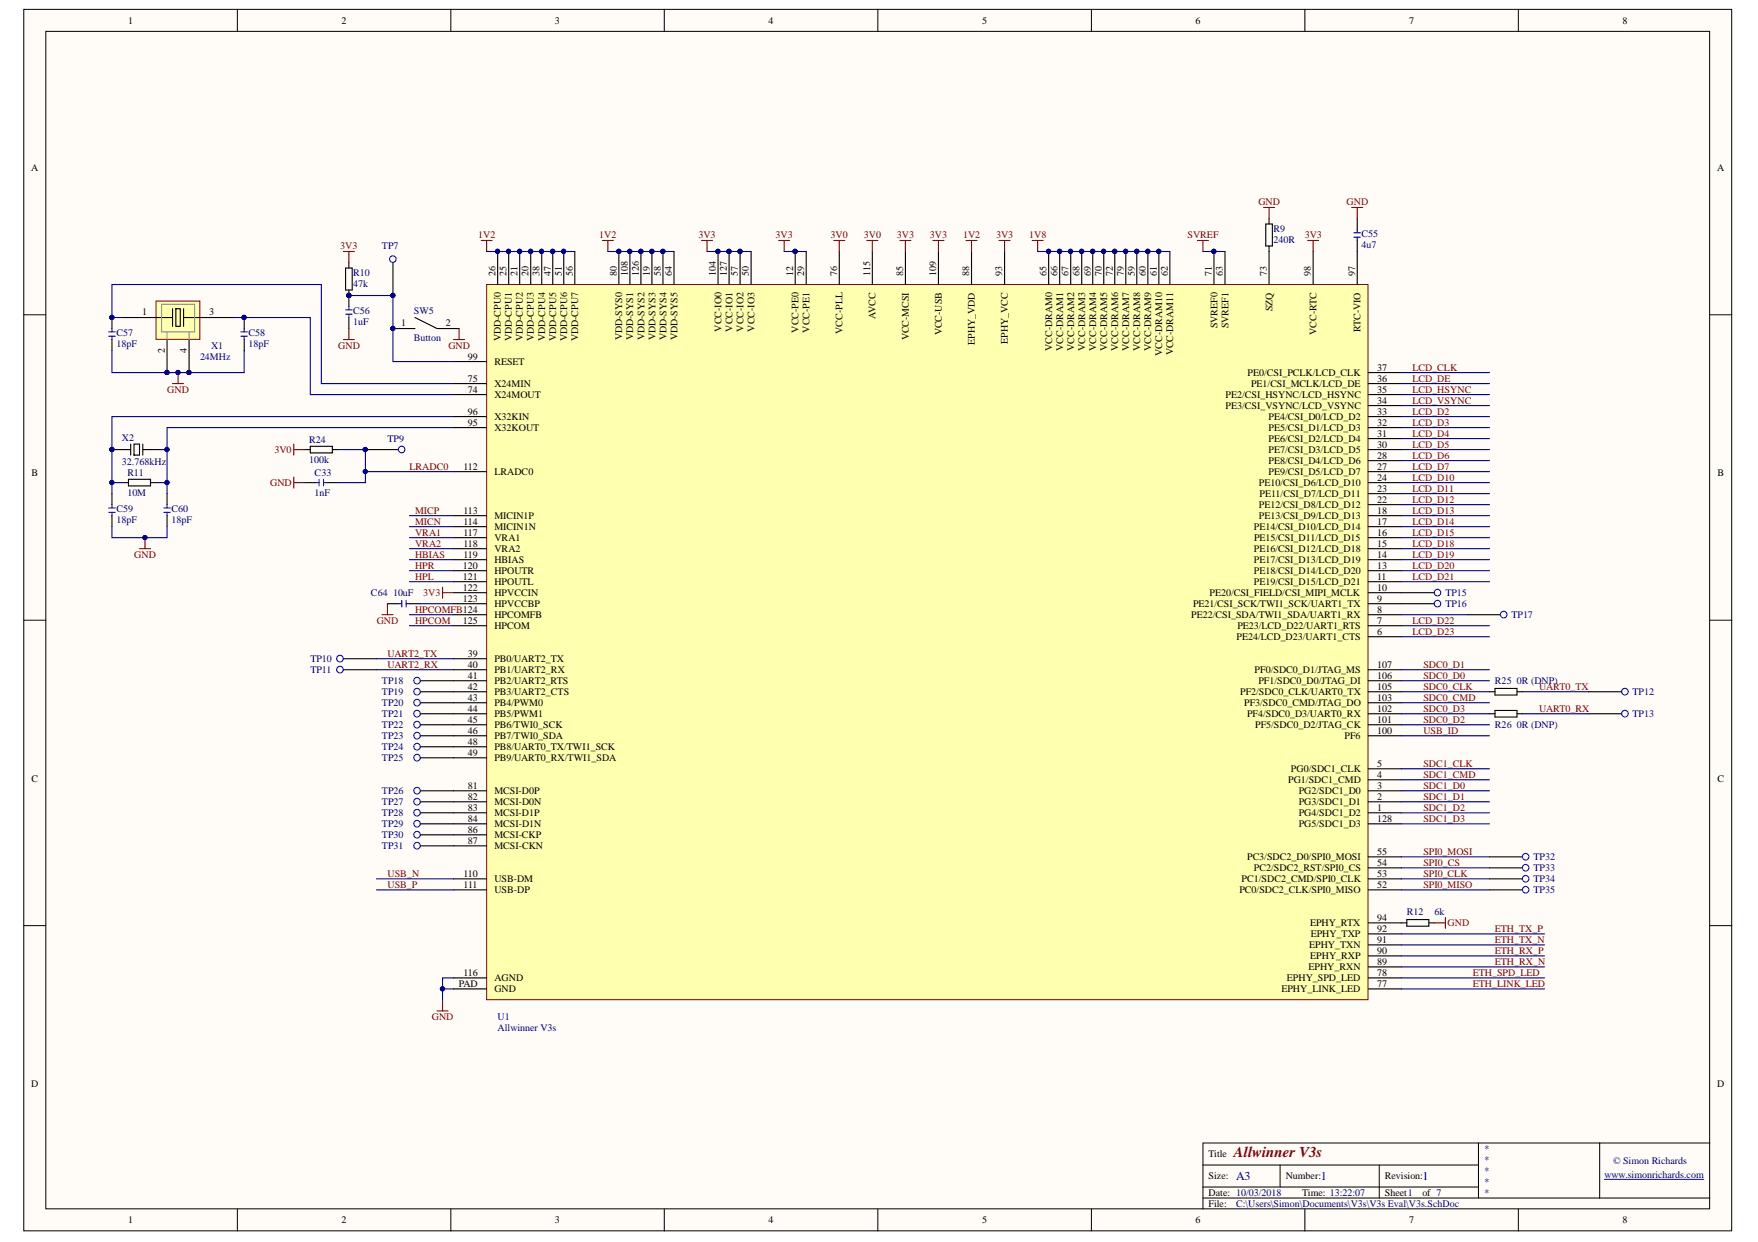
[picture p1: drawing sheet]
<svg xmlns="http://www.w3.org/2000/svg" width="297mm" height="210mm" viewBox="0 0 297 210" stroke-linecap="round" stroke-linejoin="round" font-family="sans-serif">
<defs><g id="words">
<text font-size="2.5" fill="#800000" x="208.5" y="195.6">Allwinner V3s</text>
<g font-size="2" fill="#000080">
<text x="208.9" y="199.4">A3</text>
<text x="223.2" y="199.4">1</text>
<text x="240.3" y="199.4">1</text>
</g>
<g font-size="1.7">
<text x="21.7" y="4">1</text>
<text x="57.7" y="4">2</text>
<text x="93.8" y="4">3</text>
<text x="129.8" y="4">4</text>
<text x="165.9" y="4">5</text>
<text x="202" y="4">6</text>
<text x="238.1" y="4">7</text>
<text x="274.2" y="4">8</text>
<text x="5.3" y="28.9">A</text>
<text x="290.2" y="28.9">A</text>
<text x="83.7" y="46.6" transform="rotate(-90 83.7 46.6)">26</text>
<text x="85.6" y="46.6" transform="rotate(-90 85.6 46.6)">25</text>
<text x="87.4" y="46.6" transform="rotate(-90 87.4 46.6)">21</text>
<text x="89.3" y="46.6" transform="rotate(-90 89.3 46.6)">20</text>
<text x="91.1" y="46.6" transform="rotate(-90 91.1 46.6)">38</text>
<text x="93.1" y="46.6" transform="rotate(-90 93.1 46.6)">47</text>
<text x="94.9" y="46.6" transform="rotate(-90 94.9 46.6)">51</text>
<text x="96.8" y="46.6" transform="rotate(-90 96.8 46.6)">56</text>
<text x="104.2" y="46.6" transform="rotate(-90 104.2 46.6)">80</text>
<text x="106.1" y="46.6" transform="rotate(-90 106.1 46.6)">108</text>
<text x="107.9" y="46.6" transform="rotate(-90 107.9 46.6)">126</text>
<text x="109.8" y="46.6" transform="rotate(-90 109.8 46.6)">19</text>
<text x="111.7" y="46.6" transform="rotate(-90 111.7 46.6)">58</text>
<text x="113.5" y="46.6" transform="rotate(-90 113.5 46.6)">64</text>
<text x="121" y="46.6" transform="rotate(-90 121 46.6)">104</text>
<text x="122.8" y="46.6" transform="rotate(-90 122.8 46.6)">127</text>
<text x="124.7" y="46.6" transform="rotate(-90 124.7 46.6)">57</text>
<text x="126.6" y="46.6" transform="rotate(-90 126.6 46.6)">50</text>
<text x="134" y="46.6" transform="rotate(-90 134 46.6)">12</text>
<text x="135.9" y="46.6" transform="rotate(-90 135.9 46.6)">29</text>
<text x="141.4" y="46.6" transform="rotate(-90 141.4 46.6)">76</text>
<text x="147" y="46.6" transform="rotate(-90 147 46.6)">115</text>
<text x="152.6" y="46.6" transform="rotate(-90 152.6 46.6)">85</text>
<text x="158.2" y="46.6" transform="rotate(-90 158.2 46.6)">109</text>
<text x="163.8" y="46.6" transform="rotate(-90 163.8 46.6)">88</text>
<text x="169.4" y="46.6" transform="rotate(-90 169.4 46.6)">93</text>
<text x="176.8" y="46.6" transform="rotate(-90 176.8 46.6)">65</text>
<text x="178.7" y="46.6" transform="rotate(-90 178.7 46.6)">66</text>
<text x="180.6" y="46.6" transform="rotate(-90 180.6 46.6)">67</text>
<text x="182.4" y="46.6" transform="rotate(-90 182.4 46.6)">68</text>
<text x="184.3" y="46.6" transform="rotate(-90 184.3 46.6)">69</text>
<text x="186.1" y="46.6" transform="rotate(-90 186.1 46.6)">70</text>
<text x="188" y="46.6" transform="rotate(-90 188 46.6)">72</text>
<text x="189.9" y="46.6" transform="rotate(-90 189.9 46.6)">79</text>
<text x="191.7" y="46.6" transform="rotate(-90 191.7 46.6)">59</text>
<text x="193.6" y="46.6" transform="rotate(-90 193.6 46.6)">60</text>
<text x="195.5" y="46.6" transform="rotate(-90 195.5 46.6)">61</text>
<text x="197.3" y="46.6" transform="rotate(-90 197.3 46.6)">62</text>
<text x="204.8" y="46.6" transform="rotate(-90 204.8 46.6)">71</text>
<text x="206.6" y="46.6" transform="rotate(-90 206.6 46.6)">63</text>
<text x="214.1" y="46.6" transform="rotate(-90 214.1 46.6)">73</text>
<text x="221.5" y="46.6" transform="rotate(-90 221.5 46.6)">98</text>
<text x="228.9" y="46.6" transform="rotate(-90 228.9 46.6)">97</text>
<text x="24" y="53.3">1</text>
<text x="35.3" y="53.3">3</text>
<text x="148" y="53.8" transform="rotate(-90 148 53.8)">AVCC</text>
<text x="215" y="52.6" transform="rotate(-90 215 52.6)">SZQ</text>
<text x="27.9" y="59.7" transform="rotate(-90 27.9 59.7)">2</text>
<text x="31.6" y="59.7" transform="rotate(-90 31.6 59.7)">4</text>
<text x="67.8" y="55.1">1</text>
<text x="75.3" y="55.1">2</text>
<text x="84.6" y="57.7" transform="rotate(-90 84.6 57.7)">VDD-CPU0</text>
<text x="86.5" y="57.7" transform="rotate(-90 86.5 57.7)">VDD-CPU1</text>
<text x="88.4" y="57.7" transform="rotate(-90 88.4 57.7)">VDD-CPU2</text>
<text x="90.2" y="57.7" transform="rotate(-90 90.2 57.7)">VDD-CPU3</text>
<text x="92.1" y="57.7" transform="rotate(-90 92.1 57.7)">VDD-CPU4</text>
<text x="94" y="57.7" transform="rotate(-90 94 57.7)">VDD-CPU5</text>
<text x="95.8" y="57.7" transform="rotate(-90 95.8 57.7)">VDD-CPU6</text>
<text x="97.7" y="57.7" transform="rotate(-90 97.7 57.7)">VDD-CPU7</text>
<text x="105.1" y="57.5" transform="rotate(-90 105.1 57.5)">VDD-SYS0</text>
<text x="107" y="57.5" transform="rotate(-90 107 57.5)">VDD-SYS1</text>
<text x="108.9" y="57.5" transform="rotate(-90 108.9 57.5)">VDD-SYS2</text>
<text x="110.7" y="57.5" transform="rotate(-90 110.7 57.5)">VDD-SYS3</text>
<text x="112.6" y="57.5" transform="rotate(-90 112.6 57.5)">VDD-SYS4</text>
<text x="114.5" y="57.5" transform="rotate(-90 114.5 57.5)">VDD-SYS5</text>
<text x="121.9" y="56" transform="rotate(-90 121.9 56)">VCC-IO0</text>
<text x="123.8" y="56" transform="rotate(-90 123.8 56)">VCC-IO1</text>
<text x="125.6" y="56" transform="rotate(-90 125.6 56)">VCC-IO2</text>
<text x="127.5" y="56" transform="rotate(-90 127.5 56)">VCC-IO3</text>
<text x="134.9" y="56.2" transform="rotate(-90 134.9 56.2)">VCC-PE0</text>
<text x="136.8" y="56.2" transform="rotate(-90 136.8 56.2)">VCC-PE1</text>
<text x="142.4" y="56.4" transform="rotate(-90 142.4 56.4)">VCC-PLL</text>
<text x="153.5" y="57.5" transform="rotate(-90 153.5 57.5)">VCC-MCSI</text>
<text x="159.1" y="56.7" transform="rotate(-90 159.1 56.7)">VCC-USB</text>
<text x="164.7" y="58.3" transform="rotate(-90 164.7 58.3)">EPHY_VDD</text>
<text x="170.3" y="58.1" transform="rotate(-90 170.3 58.1)">EPHY_VCC</text>
<text x="177.8" y="59.3" transform="rotate(-90 177.8 59.3)">VCC-DRAM0</text>
<text x="179.6" y="59.3" transform="rotate(-90 179.6 59.3)">VCC-DRAM1</text>
<text x="181.5" y="59.3" transform="rotate(-90 181.5 59.3)">VCC-DRAM2</text>
<text x="183.4" y="59.3" transform="rotate(-90 183.4 59.3)">VCC-DRAM3</text>
<text x="185.2" y="59.3" transform="rotate(-90 185.2 59.3)">VCC-DRAM4</text>
<text x="187.1" y="59.3" transform="rotate(-90 187.1 59.3)">VCC-DRAM5</text>
<text x="188.9" y="59.3" transform="rotate(-90 188.9 59.3)">VCC-DRAM6</text>
<text x="190.8" y="59.3" transform="rotate(-90 190.8 59.3)">VCC-DRAM7</text>
<text x="192.7" y="59.3" transform="rotate(-90 192.7 59.3)">VCC-DRAM8</text>
<text x="194.5" y="59.3" transform="rotate(-90 194.5 59.3)">VCC-DRAM9</text>
<text x="205.7" y="55.4" transform="rotate(-90 205.7 55.4)">SVREF0</text>
<text x="207.5" y="55.4" transform="rotate(-90 207.5 55.4)">SVREF1</text>
<text x="222.4" y="56.6" transform="rotate(-90 222.4 56.6)">VCC-RTC</text>
<text x="229.9" y="56.1" transform="rotate(-90 229.9 56.1)">RTC-VIO</text>
<text x="79.1" y="64.5">75</text>
<text x="79.1" y="60.8">99</text>
<text x="83.5" y="65.4">X24MIN</text>
<text x="83.5" y="61.7">RESET</text>
<text x="196.4" y="60.1" transform="rotate(-90 196.4 60.1)">VCC-DRAM10</text>
<text x="198.2" y="60" transform="rotate(-90 198.2 60)">VCC-DRAM11</text>
<text x="210.8" y="63.5">PE0/CSI_PCLK/LCD_CLK</text>
<text x="211.4" y="65.4">PE1/CSI_MCLK/LCD_DE</text>
<text x="232.7" y="64.5">36</text>
<text x="232.7" y="62.6">37</text>
<text x="79.1" y="70.1">96</text>
<text x="79.1" y="71.9">95</text>
<text x="79.1" y="66.3">74</text>
<text x="83.5" y="71">X32KIN</text>
<text x="83.5" y="67.3">X24MOUT</text>
<text x="207.1" y="69.1">PE3/CSI_VSYNC/LCD_VSYNC</text>
<text x="207.1" y="67.3">PE2/CSI_HSYNC/LCD_HSYNC</text>
<text x="214.4" y="71">PE4/CSI_D0/LCD_D2</text>
<text x="232.7" y="71.9">32</text>
<text x="232.7" y="70.1">33</text>
<text x="232.7" y="68.2">34</text>
<text x="232.7" y="66.3">35</text>
<text x="83.5" y="72.8">X32KOUT</text>
<text x="214.4" y="76.6">PE7/CSI_D3/LCD_D5</text>
<text x="214.4" y="74.7">PE6/CSI_D2/LCD_D4</text>
<text x="214.4" y="72.8">PE5/CSI_D1/LCD_D3</text>
<text x="232.7" y="77.5">28</text>
<text x="232.7" y="75.6">30</text>
<text x="232.7" y="73.8">31</text>
<text x="5.3" y="80.5">B</text>
<text x="78.3" y="79.4">112</text>
<text x="83.5" y="80.3">LRADC0</text>
<text x="212.7" y="82.1">PE10/CSI_D6/LCD_D10</text>
<text x="214.4" y="80.3">PE9/CSI_D5/LCD_D7</text>
<text x="214.4" y="78.4">PE8/CSI_D4/LCD_D6</text>
<text x="232.7" y="83.1">23</text>
<text x="232.7" y="81.2">24</text>
<text x="232.7" y="79.4">27</text>
<text x="290.2" y="80.5">B</text>
<text x="78.3" y="86.8">113</text>
<text x="78.3" y="88.6">114</text>
<text x="83.5" y="87.7">MICIN1P</text>
<text x="83.5" y="89.6">MICIN1N</text>
<text x="211.9" y="89.6">PE14/CSI_D10/LCD_D14</text>
<text x="212.7" y="87.7">PE13/CSI_D9/LCD_D13</text>
<text x="212.7" y="85.9">PE12/CSI_D8/LCD_D12</text>
<text x="212.8" y="84">PE11/CSI_D7/LCD_D11</text>
<text x="232.7" y="88.6">17</text>
<text x="232.7" y="86.8">18</text>
<text x="232.7" y="84.9">22</text>
<text x="78.3" y="90.5">117</text>
<text x="78.3" y="92.4">118</text>
<text x="78.3" y="94.2">119</text>
<text x="83.5" y="91.4">VRA1</text>
<text x="83.5" y="93.3">VRA2</text>
<text x="83.5" y="95.2">HBIAS</text>
<text x="211.9" y="95.2">PE17/CSI_D13/LCD_D19</text>
<text x="211.9" y="93.3">PE16/CSI_D12/LCD_D18</text>
<text x="211.9" y="91.4">PE15/CSI_D11/LCD_D15</text>
<text x="232.7" y="94.2">14</text>
<text x="232.7" y="92.4">15</text>
<text x="232.7" y="90.5">16</text>
<text x="78.2" y="96.1">120</text>
<text x="78.2" y="97.9">121</text>
<text x="78.2" y="99.8">122</text>
<text x="78.2" y="101.7">123</text>
<text x="83.5" y="97">HPOUTR</text>
<text x="83.5" y="98.9">HPOUTL</text>
<text x="83.5" y="100.7">HPVCCIN</text>
<text x="204.4" y="100.7">PE20/CSI_FIELD/CSI_MIPI_MCLK</text>
<text x="211.9" y="98.9">PE19/CSI_D15/LCD_D21</text>
<text x="211.9" y="97">PE18/CSI_D14/LCD_D20</text>
<text x="232.7" y="101.7">9</text>
<text x="232.7" y="99.8">10</text>
<text x="232.7" y="97.9">11</text>
<text x="232.7" y="96.1">13</text>
<text x="78.2" y="105.4">125</text>
<text x="83.5" y="102.6">HPVCCBP</text>
<text x="83.5" y="104.5">HPCOMFB</text>
<text x="83.5" y="106.3">HPCOM</text>
<text x="201.3" y="104.5">PE22/CSI_SDA/TWI1_SDA/UART1_RX</text>
<text x="201.6" y="102.6">PE21/CSI_SCK/TWI1_SCK/UART1_TX</text>
<text x="209.1" y="106.3">PE23/LCD_D22/UART1_RTS</text>
<text x="232.7" y="107.2">6</text>
<text x="232.7" y="105.4">7</text>
<text x="232.7" y="103.5">8</text>
<text x="79.1" y="111">39</text>
<text x="79.1" y="112.8">40</text>
<text x="83.5" y="111.9">PB0/UART2_TX</text>
<text x="83.5" y="113.7">PB1/UART2_RX</text>
<text x="208.9" y="108.2">PE24/LCD_D23/UART1_CTS</text>
<text x="212" y="113.7">PF0/SDC0_D1/JTAG_MS</text>
<text x="232.7" y="112.8">107</text>
<text x="79.1" y="114.7">41</text>
<text x="79.1" y="116.5">42</text>
<text x="79.1" y="118.4">43</text>
<text x="83.5" y="115.6">PB2/UART2_RTS</text>
<text x="83.5" y="117.5">PB3/UART2_CTS</text>
<text x="83.5" y="119.3">PB4/PWM0</text>
<text x="209.5" y="117.5">PF2/SDC0_CLK/UART0_TX</text>
<text x="210.2" y="119.3">PF3/SDC0_CMD/JTAG_DO</text>
<text x="212.6" y="115.6">PF1/SDC0_D0/JTAG_DI</text>
<text x="232.7" y="118.4">103</text>
<text x="232.7" y="116.5">105</text>
<text x="232.7" y="114.7">106</text>
<text x="79.1" y="120.3">44</text>
<text x="79.1" y="122.1">45</text>
<text x="79.1" y="124">46</text>
<text x="79.1" y="125.8">48</text>
<text x="83.5" y="121.2">PB5/PWM1</text>
<text x="83.5" y="123">PB6/TWI0_SCK</text>
<text x="83.5" y="124.9">PB7/TWI0_SDA</text>
<text x="210.7" y="121.2">PF4/SDC0_D3/UART0_RX</text>
<text x="212.1" y="123">PF5/SDC0_D2/JTAG_CK</text>
<text x="227.2" y="124.9">PF6</text>
<text x="232.7" y="124">100</text>
<text x="232.7" y="122.1">101</text>
<text x="232.7" y="120.3">102</text>
<text x="79.1" y="127.7">49</text>
<text x="83.5" y="126.8">PB8/UART0_TX/TWI1_SCK</text>
<text x="83.5" y="128.6">PB9/UART0_RX/TWI1_SDA</text>
<text x="218.1" y="130.5">PG0/SDC1_CLK</text>
<text x="232.7" y="131.4">4</text>
<text x="232.7" y="129.5">5</text>
<text x="5.3" y="132.1">C</text>
<text x="79.1" y="133.3">81</text>
<text x="79.1" y="135.1">82</text>
<text x="79.1" y="137">83</text>
<text x="83.5" y="134.2">MCSI-D0P</text>
<text x="83.5" y="136.1">MCSI-D0N</text>
<text x="83.5" y="138">MCSI-D1P</text>
<text x="217.7" y="132.3">PG1/SDC1_CMD</text>
<text x="219.4" y="138">PG4/SDC1_D2</text>
<text x="219.4" y="136.1">PG3/SDC1_D1</text>
<text x="219.4" y="134.2">PG2/SDC1_D0</text>
<text x="232.7" y="137">1</text>
<text x="232.7" y="135.1">2</text>
<text x="232.7" y="133.3">3</text>
<text x="290.2" y="132.1">C</text>
<text x="79.1" y="138.9">84</text>
<text x="79.1" y="140.7">86</text>
<text x="79.1" y="142.6">87</text>
<text x="83.5" y="139.8">MCSI-D1N</text>
<text x="83.5" y="141.7">MCSI-CKP</text>
<text x="83.5" y="143.5">MCSI-CKN</text>
<text x="219.4" y="139.8">PG5/SDC1_D3</text>
<text x="232.7" y="138.9">128</text>
<text x="78.3" y="148.2">110</text>
<text x="83.5" y="149.1">USB-DM</text>
<text x="209.8" y="149.1">PC1/SDC2_CMD/SPI0_CLK</text>
<text x="210.7" y="145.4">PC3/SDC2_D0/SPI0_MOSI</text>
<text x="211.9" y="147.3">PC2/SDC2_RST/SPI0_CS</text>
<text x="232.7" y="148.2">53</text>
<text x="232.7" y="146.3">54</text>
<text x="232.7" y="144.5">55</text>
<text x="78.3" y="150">111</text>
<text x="83.5" y="151">USB-DP</text>
<text x="209.4" y="151">PC0/SDC2_CLK/SPI0_MISO</text>
<text x="232.7" y="150">52</text>
<text x="232.7" y="155.6">94</text>
<text x="221.2" y="160.3">EPHY_TXN</text>
<text x="221.4" y="156.5">EPHY_RTX</text>
<text x="221.5" y="158.4">EPHY_TXP</text>
<text x="232.7" y="161.2">90</text>
<text x="232.7" y="159.3">91</text>
<text x="232.7" y="157.5">92</text>
<text x="77.5" y="166.8">PAD</text>
<text x="78.3" y="164.9">116</text>
<text x="83.5" y="165.8">AGND</text>
<text x="83.5" y="167.7">GND</text>
<text x="216.5" y="167.7">EPHY_LINK_LED</text>
<text x="217.4" y="165.8">EPHY_SPD_LED</text>
<text x="221.1" y="164">EPHY_RXN</text>
<text x="221.4" y="162.1">EPHY_RXP</text>
<text x="232.7" y="166.8">77</text>
<text x="232.7" y="164.9">78</text>
<text x="232.7" y="163.1">89</text>
<text x="5.3" y="183.8">D</text>
<text x="290.2" y="183.8">D</text>
<text x="204.2" y="195.6">Title</text>
<text x="204.2" y="199.3">Size:</text>
<text x="204.2" y="202.1">Date: 10/03/2018</text>
<text x="204.2" y="204">File:</text>
<text x="217.2" y="199.3">Number:</text>
<text x="220" y="202.1">Time: 13:22:07</text>
<text x="234" y="199.3">Revision:</text>
<text x="234" y="202.1">Sheet1</text>
<text x="240.3" y="202.1">of 7</text>
<text x="21.7" y="206.7">1</text>
<text x="57.7" y="206.7">2</text>
<text x="93.8" y="206.7">3</text>
<text x="129.8" y="206.7">4</text>
<text x="165.9" y="206.7">5</text>
<text x="202" y="206.7">6</text>
<text x="238.1" y="206.7">7</text>
<text x="274.2" y="206.7">8</text>
</g>
<g font-size="1.7" fill="#800000">
<text x="212.6" y="34.7">GND</text>
<text x="227.5" y="34.7">GND</text>
<text x="80.8" y="40.3">1V2</text>
<text x="101.3" y="40.3">1V2</text>
<text x="118" y="40.3">3V3</text>
<text x="131" y="40.3">3V3</text>
<text x="140.3" y="40.3">3V0</text>
<text x="146" y="40.3">3V0</text>
<text x="151.5" y="40.3">3V3</text>
<text x="157.1" y="40.3">3V3</text>
<text x="162.7" y="40.3">1V2</text>
<text x="168.3" y="40.3">3V3</text>
<text x="173.9" y="40.3">1V8</text>
<text x="200.7" y="40.3">SVREF</text>
<text x="220.4" y="40.3">3V3</text>
<text x="57.5" y="42.1">3V3</text>
<text x="57.1" y="58.9">GND</text>
<text x="75.8" y="58.9">GND</text>
<text x="238.6" y="62.6">LCD_CLK</text>
<text x="238.6" y="64.5">LCD_DE</text>
<text x="28.3" y="66.3">GND</text>
<text x="238.6" y="70.1">LCD_D2</text>
<text x="238.6" y="71.9">LCD_D3</text>
<text x="238.6" y="66.3">LCD_HSYNC</text>
<text x="238.6" y="68.2">LCD_VSYNC</text>
<text x="46.4" y="76.6">3V0</text>
<text x="238.6" y="73.8">LCD_D4</text>
<text x="238.6" y="75.6">LCD_D5</text>
<text x="238.6" y="77.5">LCD_D6</text>
<text x="45.6" y="82.1">GND</text>
<text x="69.2" y="79.4">LRADC0</text>
<text x="238.6" y="79.4">LCD_D7</text>
<text x="238.6" y="81.2">LCD_D10</text>
<text x="238.6" y="83.1">LCD_D11</text>
<text x="70.1" y="86.8">MICP</text>
<text x="70.1" y="88.6">MICN</text>
<text x="238.6" y="84.9">LCD_D12</text>
<text x="238.6" y="86.8">LCD_D13</text>
<text x="238.6" y="88.6">LCD_D14</text>
<text x="22.7" y="94.2">GND</text>
<text x="70.1" y="90.5">VRA1</text>
<text x="70.1" y="92.4">VRA2</text>
<text x="70.1" y="94.2">HBIAS</text>
<text x="238.6" y="90.5">LCD_D15</text>
<text x="238.6" y="92.4">LCD_D18</text>
<text x="238.6" y="94.2">LCD_D19</text>
<text x="70.1" y="97.9">HPL</text>
<text x="70.1" y="96.1">HPR</text>
<text x="71.5" y="100.7">3V3</text>
<text x="238.6" y="96.1">LCD_D20</text>
<text x="238.6" y="97.9">LCD_D21</text>
<text x="63.7" y="105.4">GND</text>
<text x="70.1" y="103.5">HPCOMFB124</text>
<text x="70.1" y="105.4">HPCOM</text>
<text x="238.6" y="105.4">LCD_D22</text>
<text x="238.6" y="107.2">LCD_D23</text>
<text x="65.5" y="111">UART2_TX</text>
<text x="65.5" y="112.8">UART2_RX</text>
<text x="240.5" y="112.8">SDC0_D1</text>
<text x="240.5" y="118.4">SDC0_CMD</text>
<text x="240.5" y="116.5">SDC0_CLK</text>
<text x="240.5" y="114.7">SDC0_D0</text>
<text x="260" y="116.5">UART0_TX</text>
<text x="240.5" y="124">USB_ID</text>
<text x="240.5" y="122.1">SDC0_D2</text>
<text x="240.5" y="120.3">SDC0_D3</text>
<text x="260" y="120.3">UART0_RX</text>
<text x="240.5" y="131.4">SDC1_CMD</text>
<text x="240.5" y="129.5">SDC1_CLK</text>
<text x="240.5" y="137">SDC1_D2</text>
<text x="240.5" y="133.3">SDC1_D0</text>
<text x="240.5" y="135.1">SDC1_D1</text>
<text x="240.5" y="138.9">SDC1_D3</text>
<text x="65.5" y="148.2">USB_N</text>
<text x="240.5" y="144.5">SPI0_MOSI</text>
<text x="240.5" y="146.3">SPI0_CS</text>
<text x="240.5" y="148.2">SPI0_CLK</text>
<text x="65.5" y="150">USB_P</text>
<text x="240.5" y="150">SPI0_MISO</text>
<text x="244.6" y="156.5">GND</text>
<text x="252.6" y="157.5">ETH_TX_P</text>
<text x="252.6" y="159.3">ETH_TX_N</text>
<text x="252.6" y="161.2">ETH_RX_P</text>
<text x="248.9" y="164.9">ETH_SPD_LED</text>
<text x="248.9" y="166.8">ETH_LINK_LED</text>
<text x="252.6" y="163.1">ETH_RX_N</text>
<text x="73" y="172.4">GND</text>
</g>
<g font-size="1.7" fill="#000080">
<text x="215.2" y="39.2">R9</text>
<text x="215.2" y="41">240R</text>
<text x="230" y="40.1">C55</text>
<text x="230" y="42">4u7</text>
<text x="59.7" y="46.6">R10</text>
<text x="64.5" y="42.1">TP7</text>
<text x="59.7" y="48.5">47k</text>
<text x="59.7" y="53.1">C56</text>
<text x="69.9" y="53.1">SW5</text>
<text x="19.7" y="56.8">C57</text>
<text x="19.7" y="58.7">18pF</text>
<text x="35.7" y="58.9">X1</text>
<text x="42" y="56.8">C58</text>
<text x="42" y="58.7">18pF</text>
<text x="59.7" y="55">1uF</text>
<text x="69.9" y="57.6">Button</text>
<text x="33.8" y="60.8">24MHz</text>
<text x="20.6" y="74.5">X2</text>
<text x="52.2" y="74.9">R24</text>
<text x="65.5" y="74.7">TP9</text>
<text x="20.6" y="78.6">32.768kHz</text>
<text x="21.5" y="80.5">R11</text>
<text x="21.5" y="83.8">10M</text>
<text x="52.2" y="78.2">100k</text>
<text x="53.2" y="80.5">C33</text>
<text x="53.2" y="83.8">1nF</text>
<text x="19.7" y="86.6">C59</text>
<text x="19.7" y="88.4">18pF</text>
<text x="29" y="86.6">C60</text>
<text x="29" y="88.4">18pF</text>
<text x="62.7" y="100.7">C64</text>
<text x="66.4" y="100.7">10uF</text>
<text x="244.2" y="100.7">TP15</text>
<text x="244.2" y="102.6">TP16</text>
<text x="255.4" y="104.5">TP17</text>
<text x="52.4" y="111.9">TP10</text>
<text x="52.4" y="113.7">TP11</text>
<text x="64.5" y="115.6">TP18</text>
<text x="64.5" y="117.5">TP19</text>
<text x="64.5" y="119.3">TP20</text>
<text x="252.6" y="115.6">R25</text>
<text x="256.3" y="115.6">0R (DNP)</text>
<text x="275.9" y="117.5">TP12</text>
<text x="64.5" y="121.2">TP21</text>
<text x="64.5" y="123">TP22</text>
<text x="64.5" y="124.9">TP23</text>
<text x="252.6" y="123">R26</text>
<text x="256.3" y="123">0R (DNP)</text>
<text x="275.9" y="121.2">TP13</text>
<text x="64.5" y="126.8">TP24</text>
<text x="64.5" y="128.6">TP25</text>
<text x="64.5" y="134.2">TP26</text>
<text x="64.5" y="136.1">TP27</text>
<text x="64.5" y="138">TP28</text>
<text x="64.5" y="139.8">TP29</text>
<text x="64.5" y="141.7">TP30</text>
<text x="64.5" y="143.5">TP31</text>
<text x="259.1" y="145.4">TP32</text>
<text x="259.1" y="147.3">TP33</text>
<text x="259.1" y="149.1">TP34</text>
<text x="237.7" y="154.7">R12</text>
<text x="242.4" y="154.7">6k</text>
<text x="259.1" y="151">TP35</text>
<text x="84.1" y="172.4">U1</text>
<text x="84.1" y="174.2">Allwinner V3s</text>
<text x="250.7" y="194.7">*</text>
<text x="250.7" y="196.5">*</text>
<text x="272.6" y="196.7">© Simon Richards</text>
<text x="208.9" y="204">C:\Users\Simon\Documents\V3s\V3s Eval\V3s.SchDoc</text>
<text x="250.7" y="198.4">*</text>
<text x="250.7" y="200.2">*</text>
<text x="250.7" y="202.1">*</text>
<text x="271.1" y="199.1">www.simonrichards.com</text>
</g>
</g></defs>
<g fill="#fffcf8" stroke="#000" stroke-width=".17">
<path d="M4 1.6h288.6v206.4h-288.6z"/>
<path d="M7.7 5.3h281.2v199h-281.2z"/>
</g>
<g fill="none" stroke="#000" stroke-width=".17">
<path d="M40.1 1.6v3.7M76.2 1.6v3.7M112.2 1.6v3.7M148.3 1.6v3.7M184.4 1.6v3.7M220.5 1.6v3.7M256.5 1.6v3.7M4 53.2h3.7M288.9 53.2h3.7M4 104.8h3.7M288.9 104.8h3.7M4 156.4h3.7"/>
<path d="M288.9 156.4h3.7M203.3 196.9h46.5M216.3 196.9v3.7M233 196.9v5.6M249.8 193.2v9.3M270.3 193.2h-67v11.1M288.9 193.2h-18.6v9.3M40.1 204.3v3.8M76.2 204.3v3.8M112.2 204.3v3.8M148.3 204.3v3.8M184.4 204.3v3.8"/>
<path d="M203.3 202.5h85.6M203.3 200.6h46.5M220.5 204.3v3.8M256.5 204.3v3.8"/>
</g>
<path d="M271.1 199.3h16.8" fill="none" stroke="#000080" stroke-width=".17"/>
<path d="M82.2 48.1h148.9v120.9h-148.9z" fill="#ffffb0" stroke="#800000" stroke-width=".17"/>
<g fill="none" stroke="#000" stroke-width=".19">
<path d="M213.9 37.9h1.1v3.7h-1.1zM214.4 36.9v1M20.8 53.7h5.6M28.2 57.4v5.6M31.9 57.4v5.6M33.8 53.7h5.6M58.4 45.3h1.1v3.7h-1.1zM58.9 44.4v.9M58.9 49v2.8M58.9 53.7v1.8M66.4 44.4v5.5M84.1 42.5v5.6"/>
<path d="M85.9 42.5v5.6M87.8 42.5v5.6M89.7 42.5v5.6M91.5 42.5v5.6M93.4 42.5v5.6M95.3 42.5v5.6M97.1 42.5v5.6M104.6 42.5v5.6M106.4 42.5v5.6M108.3 42.5v5.6M110.2 42.5v5.6M112 42.5v5.6"/>
<path d="M113.9 42.5v5.6M121.3 42.5v5.6M123.2 42.5v5.6M125 42.5v5.6M126.9 42.5v5.6M134.4 42.5v5.6M136.2 42.5v5.6M141.8 42.5v5.6M147.4 42.5v5.6M153 42.5v5.6M158.6 42.5v5.6M164.2 42.5v5.6"/>
<path d="M169.7 42.5v5.6M177.2 42.5v5.6M179 42.5v5.6M180.9 42.5v5.6M182.8 42.5v5.6M184.6 42.5v5.6M186.5 42.5v5.6M188.4 42.5v5.6M190.2 42.5v5.6M192.1 42.5v5.6M193.9 42.5v5.6M195.8 42.5v5.6"/>
<path d="M197.7 42.5v5.6M205.1 42.5v5.6M207 42.5v5.6M214.4 41.6v6.5M221.9 42.5v5.6M229.3 42.5v5.6M76.6 79.7h5.6M76.6 72.3h5.6M76.6 70.4h5.6M76.6 66.7h5.6M76.6 64.8h5.6M76.6 61.1h5.6"/>
<path d="M231.2 79.7h5.6M231.2 77.8h5.6M231.2 76h5.6M231.2 74.1h5.6M231.2 72.3h5.6M231.2 70.4h5.6M231.2 68.5h5.6M231.2 66.7h5.6M231.2 64.8h5.6M231.2 63h5.6M76.6 98.3h5.6M76.6 96.4h5.6"/>
<path d="M76.6 94.6h5.6M76.6 92.7h5.6M76.6 90.9h5.6M76.6 89h5.6M76.6 87.1h5.6M231.2 98.3h5.6M231.2 96.4h5.6M231.2 94.6h5.6M231.2 92.7h5.6M231.2 90.9h5.6M231.2 89h5.6M231.2 87.1h5.6"/>
<path d="M231.2 85.3h5.6M231.2 83.4h5.6M231.2 81.6h5.6M76.6 105.7h5.6M76.6 103.9h5.6M76.6 102h5.6M76.6 100.2h5.6M76.6 111.3h5.6M76.6 113.2h5.6M76.6 115h5.6M76.6 116.9h5.6M76.6 118.8h5.6"/>
<path d="M231.2 107.6h5.6M231.2 105.7h5.6M231.2 103.9h5.6M231.2 102h5.6M231.2 100.2h5.6M231.2 113.2h5.6M231.2 115h5.6M231.2 116.9h5.6M231.2 118.8h5.6M76.6 137.4h5.6M76.6 135.5h5.6M76.6 133.6h5.6"/>
<path d="M76.6 120.6h5.6M76.6 122.5h5.6M76.6 124.3h5.6M76.6 126.2h5.6M76.6 128.1h5.6M76.6 139.2h5.6M231.2 137.4h5.6M231.2 135.5h5.6M231.2 133.6h5.6M231.2 131.8h5.6M231.2 129.9h5.6M231.2 120.6h5.6"/>
<path d="M231.2 122.5h5.6M231.2 124.3h5.6M231.2 139.2h5.6M76.6 150.4h5.6M76.6 148.5h5.6M76.6 141.1h5.6M76.6 142.9h5.6M231.2 150.4h5.6M231.2 148.5h5.6M231.2 146.7h5.6M231.2 144.8h5.6M231.2 159.7h5.6"/>
<path d="M231.2 157.8h5.6M231.2 156h5.6M76.6 165.3h5.6M76.6 167.1h5.6M231.2 165.3h5.6M231.2 167.1h5.6M231.2 163.4h5.6M231.2 161.6h5.6"/>
</g>
<g fill="#000080" stroke="#000080" stroke-width=".17">
<circle cx="192.1" cy="42.5" r=".35"/>
<circle cx="193.9" cy="42.5" r=".35"/>
<circle cx="195.8" cy="42.5" r=".35"/>
<circle cx="177.2" cy="42.5" r=".35"/>
<circle cx="179" cy="42.5" r=".35"/>
<circle cx="180.9" cy="42.5" r=".35"/>
<circle cx="182.8" cy="42.5" r=".35"/>
<circle cx="184.6" cy="42.5" r=".35"/>
<circle cx="186.5" cy="42.5" r=".35"/>
<circle cx="205.1" cy="42.5" r=".35"/>
<circle cx="188.3" cy="42.5" r=".35"/>
<circle cx="190.2" cy="42.5" r=".35"/>
<circle cx="110.1" cy="42.5" r=".35"/>
<circle cx="89.7" cy="42.5" r=".35"/>
<circle cx="87.8" cy="42.5" r=".35"/>
<circle cx="85.9" cy="42.5" r=".35"/>
<circle cx="84.1" cy="42.5" r=".35"/>
<circle cx="91.5" cy="42.5" r=".35"/>
<circle cx="93.4" cy="42.5" r=".35"/>
<circle cx="95.2" cy="42.5" r=".35"/>
<circle cx="125" cy="42.5" r=".35"/>
<circle cx="112" cy="42.5" r=".35"/>
<circle cx="104.5" cy="42.5" r=".35"/>
<circle cx="121.3" cy="42.5" r=".35"/>
<circle cx="106.4" cy="42.5" r=".35"/>
<circle cx="108.3" cy="42.5" r=".35"/>
<circle cx="123.2" cy="42.5" r=".35"/>
<circle cx="134.3" cy="42.5" r=".35"/>
<circle cx="58.9" cy="49.9" r=".35"/>
<circle cx="66.4" cy="49.9" r=".35"/>
<circle cx="66.4" cy="55.5" r=".35"/>
<circle cx="28.2" cy="62.9" r=".35"/>
<circle cx="31.9" cy="62.9" r=".35"/>
</g>
<path d="M213.5 35.1h1.9M214.4 35.1v1.8M58 57.4h1.9M58 42.5h1.9M58.9 42.5v1.9M58.9 55.5v1.9" fill="none" stroke="#800000" stroke-width=".19"/>
<path d="M58.4 53.1h1.1M58.4 52.4h1.1M58.9 51.8v.6M58.9 53.1v.6M66.3 44.3a.56 .56 0 0 1-.4-.8 .56 .56 0 0 1 1 0 .56 .56 0 0 1-.5 .8" fill="none" stroke="#00f" stroke-width=".19"/>
<path d="M58.9 49.9h7.5v11.2h10.2" fill="none" stroke="#000080" stroke-width=".19"/>
<path d="M26.4 50.9h7.4v6.4h-7.4z" fill="#ffffb0" stroke="#800000" stroke-width=".17"/>
<g fill="none" stroke="#000" stroke-width=".19">
<path d="M229.3 36.9v1.9M18.9 53.7v1.8M18.9 57.4v1.8M26.4 53.7h2.8M29.2 52.2v3M29.7 52.2h.8v3h-.8zM31 52.2v3M31 53.7h2.8M41.3 53.7v1.8M41.3 57.4v1.8M66.4 55.5h3.7M70.1 53.7l3.7 1.8h3.8"/>
<path d="M229.3 40.6v1.9M18.9 76h3.2M22.1 75.1v1.8M22.6 75.1h1v1.8h-1zM24.1 76h3.2M24.1 75.1v1.8M51.5 76h.9M52.4 75.4h3.8v1.1h-3.8zM56.2 76h.9M61.7 76h5.6M18.9 83.4v1.9M18.9 87.1v1.9"/>
<path d="M20.8 81.6h.9M21.7 81h3.7v1.1h-3.7zM25.4 81.6h1M28.2 83.4v1.9M28.2 87.1v1.9M51.5 81.6h1.9M55.2 81.6h1.9M58 111.3h5.6M58 113.2h5.6M65.5 102h1.8M69.2 102h1.9M71.1 116.9h5.5"/>
<path d="M71.1 115h5.5M71.1 118.8h5.5M236.8 102h5.6M236.8 100.2h5.6M247.9 103.9h5.6M251.7 116.9h.9M252.6 116.4h3.7v1.1h-3.7zM256.3 116.9h1M268.4 116.9h5.6M71.1 120.6h5.5M71.1 122.5h5.5M71.1 124.3h5.5"/>
<path d="M71.1 126.2h5.5M71.1 128.1h5.5M71.1 133.6h5.5M71.1 135.5h5.5M71.1 137.4h5.5M71.1 139.2h5.5M251.7 120.6h.9M252.6 120.1h3.7v1.1h-3.7zM256.3 120.6h1M268.4 120.6h5.6M71.1 141.1h5.5M71.1 142.9h5.5"/>
<path d="M236.8 156h.9M237.7 155.4h3.7v1.1h-3.7zM241.4 156h1M251.7 144.8h5.6M251.7 146.7h5.6M251.7 148.5h5.6M251.7 150.4h5.6"/>
</g>
<path d="M27.3 51.4h5.6v4.7h-5.6zM28.2 56.1v1.3M31.9 56.1v1.3" fill="none" stroke="#909090" stroke-width=".19"/>
<g fill="#000080" stroke="#000080" stroke-width=".17">
<circle cx="28.2" cy="62.9" r=".35"/>
<circle cx="31.9" cy="62.9" r=".35"/>
<circle cx="18.9" cy="53.6" r=".35"/>
<circle cx="41.2" cy="53.6" r=".35"/>
<circle cx="30.1" cy="62.9" r=".35"/>
<circle cx="18.9" cy="76" r=".35"/>
<circle cx="18.9" cy="81.5" r=".35"/>
<circle cx="28.2" cy="81.5" r=".35"/>
<circle cx="28.2" cy="76" r=".35"/>
<circle cx="24.5" cy="90.8" r=".35"/>
<circle cx="74.8" cy="167.1" r=".35"/>
<circle cx="84.1" cy="42.5" r=".35"/>
<circle cx="85.9" cy="42.5" r=".35"/>
<circle cx="87.8" cy="42.5" r=".35"/>
<circle cx="89.7" cy="42.5" r=".35"/>
<circle cx="91.5" cy="42.5" r=".35"/>
<circle cx="93.4" cy="42.5" r=".35"/>
<circle cx="95.2" cy="42.5" r=".35"/>
<circle cx="104.5" cy="42.5" r=".35"/>
<circle cx="106.4" cy="42.5" r=".35"/>
<circle cx="108.3" cy="42.5" r=".35"/>
<circle cx="110.1" cy="42.5" r=".35"/>
<circle cx="112" cy="42.5" r=".35"/>
<circle cx="121.3" cy="42.5" r=".35"/>
<circle cx="123.2" cy="42.5" r=".35"/>
<circle cx="125" cy="42.5" r=".35"/>
<circle cx="134.3" cy="42.5" r=".35"/>
<circle cx="177.2" cy="42.5" r=".35"/>
<circle cx="179" cy="42.5" r=".35"/>
<circle cx="180.9" cy="42.5" r=".35"/>
<circle cx="182.8" cy="42.5" r=".35"/>
<circle cx="184.6" cy="42.5" r=".35"/>
<circle cx="186.5" cy="42.5" r=".35"/>
<circle cx="188.3" cy="42.5" r=".35"/>
<circle cx="190.2" cy="42.5" r=".35"/>
<circle cx="192.1" cy="42.5" r=".35"/>
<circle cx="193.9" cy="42.5" r=".35"/>
<circle cx="195.8" cy="42.5" r=".35"/>
<circle cx="205.1" cy="42.5" r=".35"/>
<circle cx="61.7" cy="76" r=".35"/>
<circle cx="61.7" cy="79.7" r=".35"/>
<circle cx="66.4" cy="55.5" r=".35"/>
</g>
<g fill="none" stroke="#00f" stroke-width=".19">
<path d="M228.8 39.3h1.1M229.3 38.8v.5M18.4 56.8h1.1M18.4 56.1h1.1M18.9 55.5v.6M18.9 56.8v.6M40.7 56.8h1.1M40.7 56.1h1.1M41.3 55.5v.6M41.3 56.8v.6M228.8 40.1h1.1M229.3 40.1v.5"/>
<path d="M67.3 75.9a.55 .55 0 0 1 .8-.4 .55 .55 0 0 1 0 .9 .55 .55 0 0 1-.8-.4M18.4 86.6h1.1M18.4 85.8h1.1M18.9 85.3v.5M18.9 86.6v.5M27.7 86.6h1.1M27.7 85.8h1.1M28.2 85.3v.5M28.2 86.6v.5M53.4 81.6h.5M53.9 81v1.1M54.7 81.6h.5"/>
<path d="M54.7 81v1.1M58 111.3a.56 .56 0 0 0-.8-.5 .56 .56 0 0 0-.1 1 .56 .56 0 0 0 .9-.4M58 113.2a.56 .56 0 0 0-.8-.5 .56 .56 0 0 0-.1 .9 .56 .56 0 0 0 .9-.4M67.3 102h.6M67.9 101.5v1.1M68.6 102h.6M68.6 101.5v1.1M71 115a.55 .55 0 0 0-.8-.5 .55 .55 0 0 0-.1 1 .55 .55 0 0 0 .9-.4M71 116.9a.55 .55 0 0 0-.8-.5 .55 .55 0 0 0-.1 .9 .55 .55 0 0 0 .9-.3M71 118.8a.55 .55 0 0 0-.8-.5 .55 .55 0 0 0-.1 .9 .55 .55 0 0 0 .9-.4M242.3 100.1a.55 .55 0 0 1 .9-.4 .55 .55 0 0 1 0 .9 .55 .55 0 0 1-.9-.4M242.3 102a.55 .55 0 0 1 .9-.5 .55 .55 0 0 1 0 1 .55 .55 0 0 1-.9-.5"/>
<path d="M253.5 103.8a.56 .56 0 0 1 .9-.4 .56 .56 0 0 1-.1 1 .56 .56 0 0 1-.8-.5M274 116.9a.56 .56 0 0 1 .8-.5 .56 .56 0 0 1 0 1 .56 .56 0 0 1-.8-.5M71 120.6a.55 .55 0 0 0-.8-.5 .55 .55 0 0 0-.1 1 .55 .55 0 0 0 .9-.4M71 122.5a.55 .55 0 0 0-.8-.5 .55 .55 0 0 0-.1 .9 .55 .55 0 0 0 .9-.4M71 124.3a.55 .55 0 0 0-.8-.5 .55 .55 0 0 0-.1 1 .55 .55 0 0 0 .9-.4M71 126.2a.55 .55 0 0 0-.8-.5 .55 .55 0 0 0-.1 .9 .55 .55 0 0 0 .9-.3M71 128.1a.55 .55 0 0 0-.8-.5 .55 .55 0 0 0-.1 .9 .55 .55 0 0 0 .9-.4M71 133.6a.55 .55 0 0 0-.8-.5 .55 .55 0 0 0-.1 1 .55 .55 0 0 0 .9-.4M71 135.5a.55 .55 0 0 0-.8-.5 .55 .55 0 0 0-.1 .9 .55 .55 0 0 0 .9-.3M71 137.4a.55 .55 0 0 0-.8-.5 .55 .55 0 0 0-.1 .9 .55 .55 0 0 0 .9-.4M71 139.2a.55 .55 0 0 0-.8-.5 .55 .55 0 0 0-.1 1 .55 .55 0 0 0 .9-.4M274 120.6a.56 .56 0 0 1 .8-.5 .56 .56 0 0 1 0 1 .56 .56 0 0 1-.8-.5"/>
<path d="M71 141.1a.55 .55 0 0 0-.8-.5 .55 .55 0 0 0-.1 .9 .55 .55 0 0 0 .9-.4M71 142.9a.55 .55 0 0 0-.8-.5 .55 .55 0 0 0-.1 1 .55 .55 0 0 0 .9-.4M257.2 144.8a.55 .55 0 0 1 .9-.5 .55 .55 0 0 1 0 1 .55 .55 0 0 1-.9-.5M257.2 146.6a.55 .55 0 0 1 .9-.4 .55 .55 0 0 1 0 .9 .55 .55 0 0 1-.9-.4M257.2 148.5a.55 .55 0 0 1 .9-.5 .55 .55 0 0 1 0 1 .55 .55 0 0 1-.9-.5M257.2 150.3a.55 .55 0 0 1 .9-.4 .55 .55 0 0 1 0 .9 .55 .55 0 0 1-.9-.4"/>
</g>
<g fill="none" stroke="#800000" stroke-width=".19">
<path d="M228.4 35.1h1.9M229.3 35.1v1.8M76.6 57.4h1.9M77.6 55.5v1.9M81.3 40.6h1.9M82.2 40.6v1.9M101.8 40.6h1.8M102.7 40.6v1.9M118.5 40.6h1.9M119.5 40.6v1.9M131.6 40.6h1.8M132.5 40.6v1.9"/>
<path d="M140.9 40.6h1.8M141.8 40.6v1.9M146.5 40.6h1.8M147.4 40.6v1.9M152 40.6h1.9M153 40.6v1.9M157.6 40.6h1.9M158.6 40.6v1.9M163.2 40.6h1.9M164.2 40.6v1.9M168.8 40.6h1.9M169.7 40.6v1.9"/>
<path d="M174.4 40.6h1.9M175.3 40.6v1.9M202.3 40.6h1.9M203.3 40.6v1.9M220.9 40.6h1.9M221.9 40.6v1.9M29.2 64.8h1.8M30.1 63v1.8M49.6 75.1v1.8M49.6 76h1.9M23.6 92.7h1.8M24.5 90.9v1.8"/>
<path d="M49.6 80.6v1.9M49.6 81.6h1.9M74.8 99.2v1.9M64.5 103.9h1.9M65.5 102v1.9M74.8 100.2h1.8M242.4 156h1.8M244.2 155v1.9M73.8 170.9h1.9M74.8 169v1.9"/>
</g>
<g fill="none" stroke="#000080" stroke-width=".19">
<path d="M18.9 59.2v3.8h22.4v-3.8M20.8 53.7h-1.9v-5.6h35.4v16.7h22.3M39.4 53.7h13v13h24.2M82.2 42.5h14.9M102.7 42.5h11.2M119.5 42.5h7.4M132.5 42.5h3.7M175.3 42.5h22.4M203.3 42.5h3.7M27.3 76h.9M57.1 76h4.6v5.6h-4.6M61.7 79.7h14.9"/>
<path d="M76.6 70.4h-57.7v13M76.6 72.3h-48.4v11.1M236.8 76h14.9M236.8 79.7h14.9M236.8 77.8h14.9M236.8 74.1h14.9M236.8 72.3h14.9M236.8 70.4h14.9M236.8 68.5h14.9M236.8 66.7h14.9M236.8 64.8h14.9M236.8 63h14.9"/>
<path d="M18.9 89v1.9h9.3v-1.9M18.9 81.6h1.9M26.4 81.6h1.8M69.2 98.3h7.4M69.2 96.4h7.4M69.2 89h7.4M69.2 87.1h7.4M69.2 90.9h7.4M69.2 92.7h7.4M69.2 94.6h7.4M236.8 81.6h14.9M236.8 98.3h14.9"/>
<path d="M236.8 96.4h14.9M236.8 89h14.9M236.8 87.1h14.9M236.8 90.9h14.9M236.8 92.7h14.9M236.8 94.6h14.9M236.8 85.3h14.9M236.8 83.4h14.9M63.6 113.2h13M63.6 111.3h13M69.2 103.9h7.4M69.2 105.7h7.4"/>
<path d="M71.1 102h5.5M236.8 113.2h14.9M236.8 115h14.9M236.8 116.9h14.9M236.8 118.8h14.9M236.8 103.9h11.1M236.8 105.7h14.9M236.8 107.6h14.9M257.3 116.9h11.1M236.8 120.6h14.9M236.8 122.5h14.9M236.8 124.3h14.9"/>
<path d="M236.8 129.9h14.9M236.8 131.8h14.9M236.8 133.6h14.9M236.8 135.5h14.9M236.8 137.4h14.9M236.8 139.2h14.9M257.3 120.6h11.1M63.6 148.5h13M63.6 150.4h13M236.8 148.5h14.9M236.8 150.4h14.9M236.8 144.8h14.9"/>
<path d="M236.8 146.7h14.9M236.8 157.8h24.2M236.8 159.7h24.2M74.8 167.1h1.8M76.6 165.3h-1.8v3.7M236.8 167.1h24.2M236.8 161.6h24.2M236.8 163.4h24.2M236.8 165.3h24.2"/>
</g>
<use href="#words"/>
</svg>
